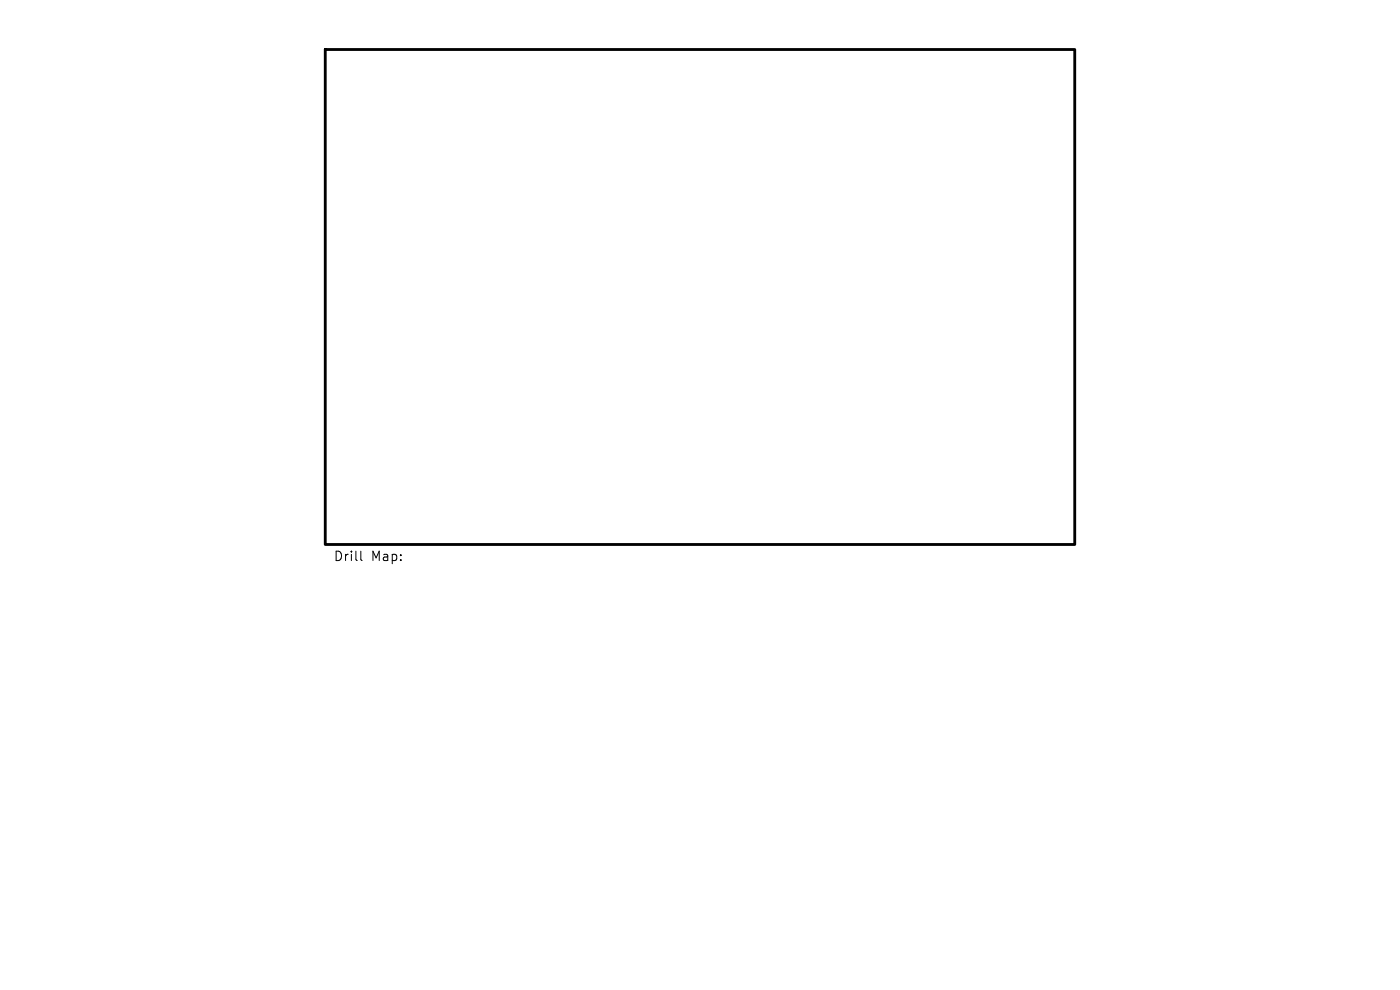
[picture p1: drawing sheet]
<svg xmlns="http://www.w3.org/2000/svg" width="297mm" height="210mm" viewBox="0 0 297 210" stroke-linecap="round" stroke-linejoin="round" font-family="sans-serif">
<defs><g id="words">
<g font-size="2.8">
<text x="70.7" y="119.3">Drill</text>
<text x="78.7" y="119.3">Map:</text>
</g>
</g></defs>
<path d="M69 10.5h159v105h-159z" fill="none" stroke="#000" stroke-width=".6"/>
<path d="M76.5 116.9v1.7l.3 .3" fill="none" stroke="#000" stroke-width=".21"/>
<use href="#words"/>
</svg>
